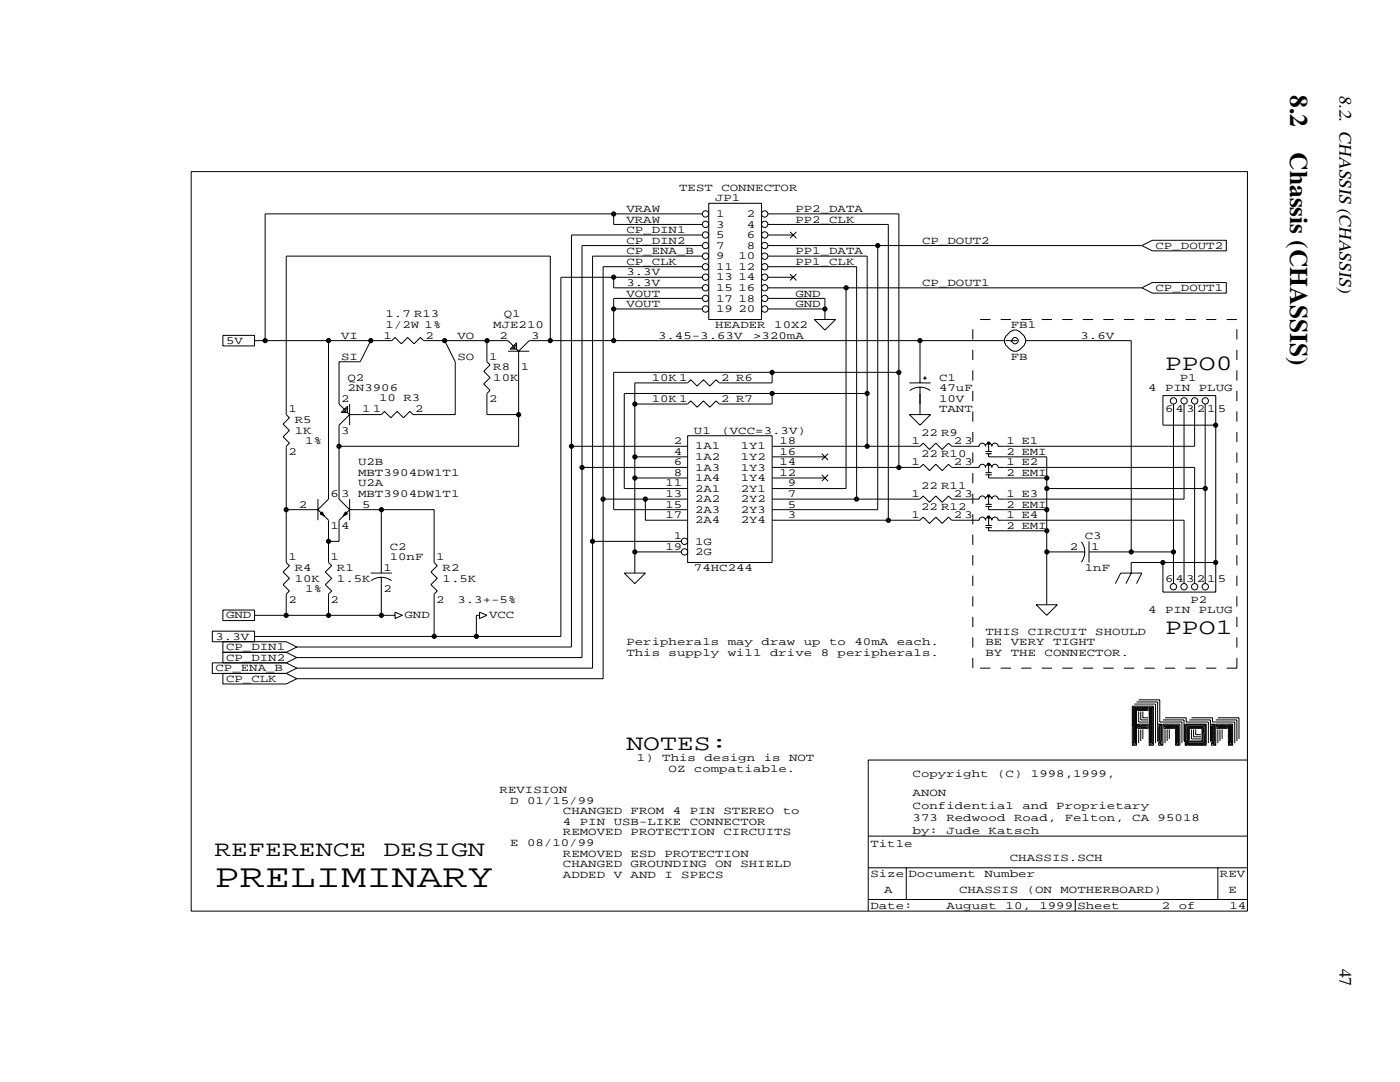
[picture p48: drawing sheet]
<svg xmlns="http://www.w3.org/2000/svg" width="279mm" height="216mm" viewBox="0 0 279 216" stroke-linecap="round" stroke-linejoin="round" font-family="sans-serif">
<defs><g id="words">
<text font-size="6.6" x="42.8" y="176.9">PRELIMINARY</text>
<g font-size="5.1">
<text x="257.5" y="19" transform="rotate(90 257.5 19)">8.2</text>
<text x="257.5" y="30.4" transform="rotate(90 257.5 30.4)">Chassis (CHASSIS)</text>
</g>
<g font-size="4.4">
<text x="232.5" y="73.8">PPO0</text>
<text x="232.5" y="126.5">PPO1</text>
<text x="125" y="149.7">NOTES:</text>
<text x="42.8" y="170.7">REFERENCE</text>
<text x="76.5" y="170.7">DESIGN</text>
</g>
<text font-size="3.6" x="267.4" y="19" transform="rotate(90 267.4 19)">8.2. CHASSIS (CHASSIS)</text>
<text font-size="3.5" x="267.4" y="193.3" transform="rotate(90 267.4 193.3)">47</text>
<g font-size="2.2">
<text x="135.5" y="38.1">TEST</text>
<text x="142.7" y="40.1">JP1</text>
<text x="144" y="38.1">CONNECTOR</text>
<text x="125" y="46.5">CP_DIN1</text>
<text x="125" y="42.3">VRAW</text>
<text x="125" y="44.4">VRAW</text>
<text x="142.9" y="43.3">1</text>
<text x="142.9" y="45.4">3</text>
<text x="142.9" y="47.5">5</text>
<text x="149.1" y="43.3">2</text>
<text x="149.1" y="45.4">4</text>
<text x="149.1" y="47.5">6</text>
<text x="158.7" y="44.4">PP2_CLK</text>
<text x="158.7" y="42.3">PP2_DATA</text>
<text x="125" y="52.9">CP_CLK</text>
<text x="125" y="48.6">CP_DIN2</text>
<text x="125" y="50.8">CP_ENA_B</text>
<text x="142.9" y="49.6">7</text>
<text x="142.9" y="51.7">9</text>
<text x="142.9" y="53.8">11</text>
<text x="147.4" y="51.7">10</text>
<text x="147.4" y="53.8">12</text>
<text x="149.1" y="49.6">8</text>
<text x="158.7" y="50.8">PP1_DATA</text>
<text x="158.7" y="52.9">PP1_CLK</text>
<text x="184" y="48.6">CP_DOUT2</text>
<text x="230.6" y="49.6">CP_DOUT2</text>
<text x="125" y="59.2">VOUT</text>
<text x="125" y="55">3.3V</text>
<text x="125" y="57.1">3.3V</text>
<text x="142.9" y="56">13</text>
<text x="142.9" y="58.1">15</text>
<text x="147.4" y="56">14</text>
<text x="147.4" y="58.1">16</text>
<text x="158.7" y="59.2">GND</text>
<text x="184" y="57.1">CP_DOUT1</text>
<text x="230.6" y="58.1">CP_DOUT1</text>
<text x="76.9" y="63.3">1.7 R13</text>
<text x="76.9" y="65.4">1/2W 1%</text>
<text x="98.4" y="65.4">MJE210</text>
<text x="100.6" y="63.3">Q1</text>
<text x="125" y="61.3">VOUT</text>
<text x="142.7" y="65.4">HEADER</text>
<text x="142.9" y="60.2">17</text>
<text x="142.9" y="62.3">19</text>
<text x="147.4" y="60.2">18</text>
<text x="147.4" y="62.3">20</text>
<text x="154.5" y="65.4">10X2</text>
<text x="158.7" y="61.3">GND</text>
<text x="201.7" y="65.4">FB1</text>
<text x="45.1" y="68.6">5V</text>
<text x="68.1" y="67.6">VI</text>
<text x="68.1" y="71.8">SI</text>
<text x="76.5" y="67.6">1</text>
<text x="84.9" y="67.6">2</text>
<text x="91.3" y="67.6">VO</text>
<text x="91.3" y="71.8">SO</text>
<text x="97.6" y="71.8">1</text>
<text x="99.7" y="67.6">2</text>
<text x="106" y="67.6">3</text>
<text x="131.3" y="67.6">3.45-3.63V</text>
<text x="150.3" y="67.6">&gt;320mA</text>
<text x="201.7" y="71.8">FB</text>
<text x="215.6" y="67.6">3.6V</text>
<text x="69.4" y="76">Q2</text>
<text x="98.4" y="73.9">R8</text>
<text x="98.4" y="76">10K</text>
<text x="103.9" y="73.9">1</text>
<text x="130.1" y="76">10K 1</text>
<text x="144" y="76">2 R6</text>
<text x="187.4" y="76">C1</text>
<text x="235.5" y="76">P1</text>
<text x="57.5" y="82.3">1</text>
<text x="68.1" y="80.2">2</text>
<text x="69.4" y="78.1">2N3906</text>
<text x="72.3" y="82.3">1</text>
<text x="74.4" y="82.3">1</text>
<text x="75.7" y="80">10 R3</text>
<text x="82.8" y="82.3">2</text>
<text x="97.6" y="80.2">2</text>
<text x="130.1" y="80.2">10K 1</text>
<text x="144" y="80.2">2 R7</text>
<text x="187.4" y="78.1">47uF</text>
<text x="187.4" y="80.2">10V</text>
<text x="187.4" y="82.3">TANT</text>
<text x="229.1" y="78.1">4</text>
<text x="232.5" y="78.1">PIN</text>
<text x="232.5" y="82.3">6</text>
<text x="234.6" y="82.3">4</text>
<text x="236.7" y="82.3">3</text>
<text x="238.8" y="82.3">2</text>
<text x="239.3" y="78.1">PLUG</text>
<text x="240.9" y="82.3">1</text>
<text x="243" y="82.3">5</text>
<text x="58.8" y="84.4">R5</text>
<text x="58.8" y="86.5">1K</text>
<text x="60.9" y="88.6">1%</text>
<text x="68.1" y="86.5">3</text>
<text x="134.5" y="88.6">2</text>
<text x="138.5" y="86.5">U1</text>
<text x="138.7" y="89.7">1A1</text>
<text x="144" y="86.6">(VCC=3.3V)</text>
<text x="147.8" y="89.7">1Y1</text>
<text x="155.6" y="88.6">18</text>
<text x="181.9" y="88.6">1</text>
<text x="183.8" y="86.9">22 R9</text>
<text x="190.3" y="88.6">2</text>
<text x="192.5" y="88.6">3</text>
<text x="200.9" y="88.6">1 E1</text>
<text x="57.5" y="90.7">2</text>
<text x="71.5" y="92.8">U2B</text>
<text x="71.5" y="95">MBT3904DW1T1</text>
<text x="134.5" y="90.7">4</text>
<text x="134.5" y="92.8">6</text>
<text x="134.5" y="95">8</text>
<text x="138.7" y="91.8">1A2</text>
<text x="138.7" y="93.9">1A3</text>
<text x="147.8" y="91.8">1Y2</text>
<text x="147.8" y="93.9">1Y3</text>
<text x="155.6" y="90.7">16</text>
<text x="155.6" y="92.8">14</text>
<text x="155.6" y="95">12</text>
<text x="181.9" y="92.8">1</text>
<text x="183.8" y="91.2">22 R10</text>
<text x="190.3" y="92.8">2</text>
<text x="192.5" y="92.8">3</text>
<text x="200.9" y="90.7">2 EMI</text>
<text x="200.9" y="92.8">1 E2</text>
<text x="200.9" y="95">2 EMI</text>
<text x="59.7" y="101.3">2</text>
<text x="66" y="99.2">6</text>
<text x="68.1" y="99.2">3</text>
<text x="71.5" y="97.1">U2A</text>
<text x="71.5" y="99.2">MBT3904DW1T1</text>
<text x="72.3" y="101.3">5</text>
<text x="132.8" y="97.1">11</text>
<text x="132.8" y="99.2">13</text>
<text x="132.8" y="101.3">15</text>
<text x="138.7" y="96">1A4</text>
<text x="138.7" y="98.1">2A1</text>
<text x="138.7" y="100.2">2A2</text>
<text x="147.8" y="96">1Y4</text>
<text x="147.8" y="98.1">2Y1</text>
<text x="147.8" y="100.2">2Y2</text>
<text x="157.3" y="97.1">9</text>
<text x="157.3" y="99.2">7</text>
<text x="157.3" y="101.3">5</text>
<text x="181.9" y="99.2">1</text>
<text x="183.8" y="97.5">22 R11</text>
<text x="183.8" y="101.7">22 R12</text>
<text x="190.3" y="99.2">2</text>
<text x="192.5" y="99.2">3</text>
<text x="200.9" y="99.2">1 E3</text>
<text x="200.9" y="101.3">2 EMI</text>
<text x="66" y="105.5">1</text>
<text x="68.1" y="105.5">4</text>
<text x="132.8" y="103.4">17</text>
<text x="134.5" y="107.6">1</text>
<text x="138.7" y="102.3">2A3</text>
<text x="138.7" y="104.4">2A4</text>
<text x="147.8" y="102.3">2Y3</text>
<text x="147.8" y="104.4">2Y4</text>
<text x="157.3" y="103.4">3</text>
<text x="181.9" y="103.4">1</text>
<text x="190.3" y="103.4">2</text>
<text x="192.5" y="103.4">3</text>
<text x="200.9" y="103.4">1 E4</text>
<text x="200.9" y="105.5">2 EMI</text>
<text x="216.5" y="107.6">C3</text>
<text x="57.5" y="111.8">1</text>
<text x="58.8" y="113.9">R4</text>
<text x="66" y="111.8">1</text>
<text x="67.2" y="113.9">R1</text>
<text x="76.5" y="113.9">1</text>
<text x="77.8" y="109.7">C2</text>
<text x="77.8" y="111.8">10nF</text>
<text x="87.1" y="111.8">1</text>
<text x="88.3" y="113.9">R2</text>
<text x="132.8" y="109.7">19</text>
<text x="138.5" y="113.9">74HC244</text>
<text x="138.7" y="108.7">1G</text>
<text x="138.7" y="110.8">2G</text>
<text x="213.5" y="109.7">2</text>
<text x="216.5" y="113.9">1nF</text>
<text x="217.7" y="109.7">1</text>
<text x="58.8" y="116">10K</text>
<text x="60.9" y="118.1">1%</text>
<text x="67.2" y="116">1.5K</text>
<text x="76.5" y="118.1">2</text>
<text x="88.3" y="116">1.5K</text>
<text x="232.5" y="116">6</text>
<text x="234.6" y="116">4</text>
<text x="236.7" y="116">3</text>
<text x="238.8" y="116">2</text>
<text x="240.9" y="116">1</text>
<text x="243" y="116">5</text>
<text x="45.1" y="123.4">GND</text>
<text x="57.5" y="120.2">2</text>
<text x="66" y="120.2">2</text>
<text x="80.7" y="123.4">GND</text>
<text x="87.1" y="120.2">2</text>
<text x="91.3" y="120.3">3.3+-5%</text>
<text x="97.6" y="123.4">VCC</text>
<text x="229.1" y="122.4">4</text>
<text x="232.5" y="122.4">PIN</text>
<text x="237.6" y="120.3">P2</text>
<text x="239.3" y="122.4">PLUG</text>
<text x="43" y="127.6">3.3V</text>
<text x="45.1" y="131.8">CP_DIN2</text>
<text x="45.1" y="129.7">CP_DIN1</text>
<text x="125" y="128.7">Peripherals</text>
<text x="125" y="130.9">This</text>
<text x="133.4" y="130.9">supply</text>
<text x="145.2" y="128.7">may</text>
<text x="145.2" y="130.9">will</text>
<text x="152" y="128.7">draw</text>
<text x="153.7" y="130.9">drive</text>
<text x="160.4" y="128.7">up</text>
<text x="163.8" y="130.9">8</text>
<text x="165.5" y="128.7">to</text>
<text x="167.2" y="130.9">peripherals.</text>
<text x="170.5" y="128.7">40mA</text>
<text x="179" y="128.7">each.</text>
<text x="196.7" y="130.9">BY</text>
<text x="196.7" y="126.6">THIS</text>
<text x="196.7" y="128.7">BE</text>
<text x="201.7" y="130.9">THE</text>
<text x="201.7" y="128.7">VERY</text>
<text x="205.1" y="126.6">CIRCUIT</text>
<text x="208.5" y="130.9">CONNECTOR.</text>
<text x="210.2" y="128.7">TIGHT</text>
<text x="218.6" y="126.6">SHOULD</text>
<text x="43" y="134">CP_ENA_B</text>
<text x="45.1" y="136.1">CP_CLK</text>
<text x="127.1" y="151.9">1)</text>
<text x="132.2" y="151.9">This</text>
<text x="133.4" y="154">OZ</text>
<text x="138.5" y="154">compatiable.</text>
<text x="140.6" y="151.9">design</text>
<text x="152.4" y="151.9">is</text>
<text x="157.5" y="151.9">NOT</text>
<text x="182.1" y="155">Copyright</text>
<text x="199" y="155">(C)</text>
<text x="205.7" y="155">1998,1999,</text>
<text x="99.7" y="158.3">REVISION</text>
<text x="101.8" y="160.4">D</text>
<text x="105.2" y="160.4">01/15/99</text>
<text x="182.1" y="161.4">Confidential</text>
<text x="182.1" y="158.8">ANON</text>
<text x="204.1" y="161.4">and</text>
<text x="210.8" y="161.4">Proprietary</text>
<text x="112.4" y="166.7">REMOVED</text>
<text x="112.4" y="162.5">CHANGED</text>
<text x="112.4" y="164.6">4</text>
<text x="115.7" y="164.6">PIN</text>
<text x="122.5" y="164.6">USB-LIKE</text>
<text x="125.8" y="166.7">PROTECTION</text>
<text x="125.8" y="162.5">FROM</text>
<text x="134.3" y="162.5">4</text>
<text x="137.7" y="162.5">PIN</text>
<text x="137.7" y="164.6">CONNECTOR</text>
<text x="144.4" y="166.7">CIRCUITS</text>
<text x="144.4" y="162.5">STEREO</text>
<text x="156.2" y="162.5">to</text>
<text x="182.1" y="166.4">by:</text>
<text x="182.1" y="163.9">373</text>
<text x="188.9" y="166.4">Jude</text>
<text x="188.9" y="163.9">Redwood</text>
<text x="197.3" y="166.4">Katsch</text>
<text x="202.4" y="163.9">Road,</text>
<text x="212.5" y="163.9">Felton,</text>
<text x="226" y="163.9">CA</text>
<text x="231" y="163.9">95018</text>
<text x="101.8" y="168.8">E</text>
<text x="105.2" y="168.8">08/10/99</text>
<text x="112.4" y="170.9">REMOVED</text>
<text x="112.4" y="173">CHANGED</text>
<text x="125.8" y="170.9">ESD</text>
<text x="125.8" y="173">GROUNDING</text>
<text x="132.6" y="170.9">PROTECTION</text>
<text x="142.7" y="173">ON</text>
<text x="147.8" y="173">SHIELD</text>
<text x="173.7" y="168.9">Title</text>
<text x="201.5" y="171.9">CHASSIS.SCH</text>
<text x="112.4" y="175.1">ADDED</text>
<text x="122.5" y="175.1">V</text>
<text x="125.8" y="175.1">AND</text>
<text x="132.6" y="175.1">I</text>
<text x="136" y="175.1">SPECS</text>
<text x="173.7" y="175.1">Size Document</text>
<text x="176.4" y="178.2">A</text>
<text x="191.4" y="178.2">CHASSIS</text>
<text x="196.5" y="175.1">Number</text>
<text x="204.9" y="178.2">(ON</text>
<text x="211.6" y="178.2">MOTHERBOARD)</text>
<text x="243.5" y="175.1">REV</text>
<text x="245.2" y="178.2">E</text>
<text x="173.7" y="181.4">Date:</text>
<text x="188.9" y="181.4">August</text>
<text x="200.7" y="181.4">10,</text>
<text x="207.4" y="181.4">1999 Sheet</text>
<text x="231.9" y="181.4">2</text>
<text x="235.3" y="181.4">of</text>
<text x="245.4" y="181.4">14</text>
</g>
</g></defs>
<g fill="none" stroke="#000" stroke-width=".2">
<path d="M38.2 34.2h210.8v147.6h-210.8zM122.5 42.7v2.1h17.7M122.5 55.3v2.1h17.7M140.2 42.7h-87.3v25.3M140.2 49h-24.1v82.2h-56.9M140.2 46.9h-26.2v82.2h-54.8M140.2 51.1h-21.9v82.2h-59.1M140.2 55.3h-28.3v71.7h-61.1M140.2 53.2h-19.8v82.2h-61.2M140.2 59.5h-17.7v8.5M141.4 40.6h10.6v23.2h-10.6zM153.3 42.7h26.1v50.6"/>
<path d="M153.3 44.8h24v59M153.3 49h74.6M153.3 46.9h5M153.3 51.1h19.8v38M153.3 57.4h74.6M153.3 55.3h5M153.3 53.2h17.7v46.4M153.3 59.5h11.3v4.3M157.7 46.3l1.2 1.2M157.7 54.7l1.2 1.3M158.9 46.3l-1.2 1.2M158.9 54.7l-1.2 1.3"/>
<path d="M168.8 57.4v40.1h-14.7M175.2 49v52.7h-21.1M227.9 49l2.1-1.1h14.7v2.2h-14.7zM227.9 57.4l2.1-1h14.7v2.1h-14.7zM44.5 66.9h6.3v2.1h-6.3zM50.8 68h27.4l.6-.7 1.3 1.3 1.3-1.3 1.2 1.3 1.3-1.3 .6 .7h16.9l1 1M65.6 68v31.6l-2.1 2.1M74 68l-2.1 4.2h-4.2v8.4l1 1.1M88.7 68l2.2 4.2v10.5h-8.5l-.6-.6-1.3 1.3-1.2-1.3-1.3 1.3-1.3-1.3-.6 .6h-6.3M97.2 68v4.2l.6 .6-1.3 1.3 1.3 1.3-1.3 1.2 1.3 1.3-.6 .6v4.2h6.3M101.4 70.1h4.2M101.8 69.7l1.3-1.3v1.3z"/>
<path d="M102.2 69.4h.7M102.4 69.2h.5M102.7 69h.2M102.9 68.8h.1M103.1 69.7l.4 .4M103.5 70.1v19h-35.8M109.8 68v-16.9h-52.7v31.6l.7 .7-1.3 1.2 1.3 1.3-1.3 1.3 1.3 1.2-.7 .7v23.1l.7 .7-1.3 1.2 1.3 1.3-1.3 1.3 1.3 1.2-.7 .7v4.2M122.5 61.6h17.7M153.3 61.6h11.3M154.1 74.3v2.1h-10.5l-.7-.6-1.2 1.2-1.3-1.2-1.3 1.2-1.2-1.2-.7 .6h-10.5v37.9M154.1 78.5v2.1h-10.5l-.7-.6-1.2 1.3-1.3-1.3-1.3 1.3-1.2-1.3-.7 .6h-10.5M162.5 63.8h4.2l-2.1 2.1z"/>
<path d="M173.1 78.5h-48.5v19h12.6M179.4 74.3h-56.9v27.4h14.7M181.5 76.4h4.2M181.6 77.9a3.4 3.4 0 0 1 4 0M183.6 68v8.4M183.6 77.2v5.5M184.2 75.5h.8M184.6 75.1v.7M200.5 68h-94.9l-2.1 2.1M200.7 67.1l1-1 .5-.2h.8l.4 .2 1.1 1 .2 .5v.8l-.2 .4-1.1 1.1-.4 .2h-.8l-.5-.2-1-1.1-.2-.4v-.8zM200.7 68h1l.7 .6h.4l.4-.4v-.4l-.4-.5h-.4l-.5 .5v.2h1.1M204.7 68h21.1v42.1"/>
<path d="M63.5 99.6v4.2M68.1 82.3l1.3-1.3v1.3zM68.5 82.1h.6M68.7 81.9h.4M68.9 81.7h.2M69.1 81.5h.1M69.4 82.3l.4 .4M69.8 80.6v4.2M69.8 99.6v4.2M69.8 82.7l-2.1 2.1v14.8l2.1 2.1M114 89.1h23.2M116.1 93.3h21.1"/>
<path d="M120.4 99.6h16.8M126.7 91.2h10.5M126.7 95.4h10.5M128.8 99.6v4.2h8.4M137.2 86.9h16.9v25.3h-16.9zM154.1 93.3h29.5l.6-.7 1.3 1.3 1.3-1.3 1.2 1.3 1.3-1.3 .6 .7h5.5a.63 .63 0 0 1 .6-.7 .63 .63 0 0 1 .7 .7 .63 .63 0 0 1 .6-.7 .63 .63 0 0 1 .6 .7 .63 .63 0 0 1 .7-.7 .63 .63 0 0 1 .6 .7h39.2v23.2M154.1 91.2h10.5M154.1 95.4h10.5M164 90.5l1.3 1.3M164 94.7l1.3 1.3M165.3 90.5l-1.3 1.3M165.3 94.7l-1.3 1.3"/>
<path d="M181.5 82.7h4.2l-2.1 2.1zM196.7 90.5h1.2M196.7 90.1h1.2M196.7 94.7h1.2M196.7 94.3h1.2M197.1 88.2h.4v.4h-.4zM197.1 92.4h.4v.4h-.4zM197.1 98.7h.4v.5h-.4zM197.3 90.5v.7h11.6v29.5M197.3 88.4v1.7M197.3 92.6v1.7M197.3 94.7v.7h11.6"/>
<path d="M197.3 99v1.6M208.9 97.5h31.6M234.2 80.6v35.9M236.3 80.6v19h-37.1a.63 .63 0 0 0-.6-.6 .63 .63 0 0 0-.7 .6 .63 .63 0 0 0-.6-.6 .63 .63 0 0 0-.6 .6 .63 .63 0 0 0-.7-.6 .63 .63 0 0 0-.6 .6h-5.5l-.6-.6-1.3 1.2-1.2-1.2-1.3 1.2-1.3-1.2-.6 .6h-29.5M238.4 80.6v8.5h-39.2a.63 .63 0 0 0-.6-.7 .63 .63 0 0 0-.7 .7 .63 .63 0 0 0-.6-.7 .63 .63 0 0 0-.6 .7 .63 .63 0 0 0-.7-.7 .63 .63 0 0 0-.6 .7h-5.5l-.6-.7-1.3 1.3-1.2-1.3-1.3 1.3-1.3-1.3-.6 .7h-29.5M240.5 80.6v35.9M242.6 84.8h-10.5v-5.9h10.5v39.2h-10.5v-5.9M57.1 101.7h6.4M63.5 101.7l2.1 2.1v8.4l.6 .7-1.3 1.2 1.3 1.3-1.3 1.3 1.3 1.2-.6 .7v4.2M63.9 102.5l.4-.4 .4 .9zM68.9 102.1l.5 .4-.9 .5zM69.8 101.7l-2.1 2.1v4.2h-2.1"/>
<path d="M69.8 101.7h16.8v10.5l.7 .7-1.3 1.2 1.3 1.3-1.3 1.3 1.3 1.2-.7 .7v8.4M74 114.3h4.2M74.1 115.9a3.4 3.4 0 0 1 4 0M76.1 101.7v12.6M76.1 115.2v7.6M118.3 108h17.7M124.6 114.3h4.2l-2.1 2.2zM126.7 110.1h9.3M154.1 103.8h29.5l.6-.6 1.3 1.2 1.3-1.2 1.2 1.2 1.3-1.2 .6 .6h5.5a.63 .63 0 0 1 .6-.6 .63 .63 0 0 1 .7 .6 .63 .63 0 0 1 .6-.6 .63 .63 0 0 1 .6 .6 .63 .63 0 0 1 .7-.6 .63 .63 0 0 1 .6 .6h37.1v12.7M196.7 101.1h1.2M196.7 100.6h1.2M196.7 105.3h1.2"/>
<path d="M196.7 104.9h1.2M197.1 103h.4v.4h-.4zM197.3 101.1v.6h11.6M197.3 103.2v1.7M197.3 105.3v.6h11.6M208.9 110.1h7.6M215.8 108.1a3.4 3.4 0 0 1 0 4.1M217.3 108v4.2M217.3 110.1h16.9M222.6 116.5l1.1-2.2h4.2l-1.1 2.2M242.6 112.2h-16.8v2.1l-1.1 2.2M44.5 121.7h6.3v2.1h-6.3z"/>
<path d="M44.5 128v4.3M44.5 134.4v2.1h12.6l2.1-1.1M44.5 130.2h12.6M50.8 128v-2.1h-8.4v2.1h14.7l2.1 1.1M50.8 122.8h28M57.1 132.3h-14.7v2.1h14.7M57.1 134.4l2.1 1M57.1 132.3l2.1 1M57.1 130.2l2.1 1M59.2 133.3l-2.1 1.1M59.2 131.2l-2.1 1.1M59.2 129.1l-2.1 1.1"/>
<path d="M78.8 122.1l1.5 .7-1.5 .6zM95.7 122.8h-.6v4.2M95.7 122.1l1.5 .7-1.5 .6zM206.8 120.7h4.2l-2.1 2.1zM227.2 139.6h4.3v4.5h4.4v4.2M226 140.9l.8 .9v6.9h-.8zM226 140.9h4.2v7.8h-.9v-7.6h.7v7.4h-.4v-7.2h.2v7M226.4 141.1l-.2 .2v7.2h.4v-6.7l-.2-.3v6.8M226.4 140.5h4.2v7.8M226.4 141.1h2.7v.7h-2.1zM226.8 140.1h4.2v7.8l.9 .8h.2v-4.2h3.4v4.2h-.9v-4h.7v3.8h-.5v-3.6h.2v3.4M226.8 141.3h2.1v.2h-1.9z"/>
<path d="M227 144.5h2.1v.8h-2.1zM227 144.5l.7 .6h1.2v-.4h-1.4l-.3 .4 .5-.2h1M227.2 142v2.1h1.9M227.2 145.5v2.8M227.7 142v1.6h1.4M227.7 145.5v2.4M228.1 142v1.2h1M228.1 145.5v1.9M231.2 147.9v-3h.3v3l.2 .2-.2 .4M231.2 144.5h.7v4l-.2 .2h-.5v-.4l.5-.4v-3.2h-.5zM232.1 143.6h4.2v4.3l.8 .8h3.6v-4.2h-4.2v3.4l.6 .6h3.4v-3.8h-3.8v3.2l.4 .4h3.2v-3.4h-3.4v3l.2 .2h3v-3h-3v2.8h2.8v-2.6h-2.5v2.4M232.3 144.7h2.1v.6h-2.1z"/>
<path d="M232.3 144.7l.4 .4h1.5v-.2h-1.5l-.2 .2M232.5 143.2h4.2v.9h4.5v4.2M232.5 145.5v2.8M232.9 145.5v2.4M233.4 145.5v1.9M236.5 148.3l.4 .4h-.4zM237.4 143.6h4.2v4.3l.8 .8h.2v-4.2h3.4v4.2h-.8v-4h.6v3.8h-.4v-3.6h.2v3.4M237.8 143.2h4.2v.9h4.4v4.2M237.8 145.5v1.9h1.9M238.2 145.5v1.5h1.5M238.6 145.5v1.1h1.1M241.8 144.5h.6v4l-.2 .2h-.4v-.4l.4-.4v-3.2h-.4z"/>
<path d="M241.8 147.9v-3h.2v3l.2 .2-.2 .4M242.6 143.6h4.2v4.3M242.8 144.7l.5 .4h1.4v-.2h-1.4l-.3 .2M242.8 144.7h2.1v.6h-2.1zM243 145.5v2.8M243 143.2h4.3v4.2M243.5 145.5v2.4M243.9 145.5v1.9M249 151.7h-75.7v30.1M173.3 179.5h75.7M173.3 173.2h75.7M173.3 166.8h75.7"/>
<path d="M180.9 173.2v6.3M214.6 179.5v2.3M243 173.2v6.3"/>
<circle cx="122.5" cy="55.3" r=".42"/>
<circle cx="122.5" cy="42.7" r=".42"/>
<circle cx="122.5" cy="42.7" r=".21"/>
<circle cx="122.5" cy="55.3" r=".21"/>
<circle cx="140.8" cy="42.7" r=".63"/>
<circle cx="140.8" cy="55.3" r=".63"/>
<circle cx="140.8" cy="59.5" r=".63"/>
<circle cx="140.8" cy="57.4" r=".63"/>
<circle cx="140.8" cy="46.9" r=".63"/>
<circle cx="140.8" cy="49" r=".63"/>
<circle cx="140.8" cy="53.2" r=".63"/>
<circle cx="140.8" cy="51.1" r=".63"/>
<circle cx="140.8" cy="44.8" r=".63"/>
<circle cx="152.6" cy="42.7" r=".63"/>
<circle cx="152.6" cy="57.4" r=".63"/>
<circle cx="152.6" cy="59.5" r=".63"/>
<circle cx="152.6" cy="55.3" r=".63"/>
<circle cx="152.6" cy="46.9" r=".63"/>
<circle cx="152.6" cy="49" r=".63"/>
<circle cx="152.6" cy="51.1" r=".63"/>
<circle cx="152.6" cy="53.2" r=".63"/>
<circle cx="152.6" cy="44.8" r=".63"/>
<circle cx="168.9" cy="57.4" r=".42"/>
<circle cx="168.9" cy="57.4" r=".21"/>
<circle cx="175.2" cy="49" r=".42"/>
<circle cx="175.2" cy="49" r=".21"/>
<circle cx="52.9" cy="68" r=".42"/>
<circle cx="52.9" cy="68" r=".21"/>
<circle cx="65.6" cy="68" r=".42"/>
<circle cx="65.6" cy="68" r=".21"/>
<circle cx="74" cy="68" r=".42"/>
<circle cx="74" cy="68" r=".21"/>
<circle cx="88.7" cy="68" r=".42"/>
<circle cx="88.7" cy="68" r=".21"/>
<circle cx="97.2" cy="68" r=".42"/>
<circle cx="97.2" cy="68" r=".21"/>
<circle cx="109.8" cy="68" r=".42"/>
<circle cx="109.8" cy="68" r=".21"/>
<circle cx="122.5" cy="68" r=".42"/>
<circle cx="122.5" cy="61.7" r=".42"/>
<circle cx="122.5" cy="68" r=".21"/>
<circle cx="122.5" cy="61.7" r=".21"/>
<circle cx="140.8" cy="61.7" r=".63"/>
<circle cx="152.6" cy="61.7" r=".63"/>
<circle cx="154.1" cy="74.3" r=".42"/>
<circle cx="154.1" cy="78.5" r=".42"/>
<circle cx="154.1" cy="74.3" r=".21"/>
<circle cx="154.1" cy="78.5" r=".21"/>
<circle cx="164.6" cy="61.7" r=".42"/>
<circle cx="164.6" cy="61.7" r=".21"/>
<circle cx="173.1" cy="78.5" r=".42"/>
<circle cx="173.1" cy="78.5" r=".21"/>
<circle cx="179.4" cy="74.3" r=".42"/>
<circle cx="179.4" cy="74.3" r=".21"/>
<circle cx="183.6" cy="68" r=".42"/>
<circle cx="183.6" cy="68" r=".21"/>
<circle cx="234.2" cy="80" r=".63"/>
<circle cx="236.3" cy="80" r=".63"/>
<circle cx="238.4" cy="80" r=".63"/>
<circle cx="240.5" cy="80" r=".63"/>
<circle cx="67.6" cy="89" r=".42"/>
<circle cx="67.6" cy="89" r=".21"/>
<circle cx="103.5" cy="82.7" r=".42"/>
<circle cx="103.5" cy="82.7" r=".21"/>
<circle cx="114" cy="89" r=".42"/>
<circle cx="114" cy="89" r=".21"/>
<circle cx="116.2" cy="93.3" r=".42"/>
<circle cx="116.2" cy="93.3" r=".21"/>
<circle cx="120.4" cy="99.6" r=".42"/>
<circle cx="120.4" cy="99.6" r=".21"/>
<circle cx="126.7" cy="80.6" r=".42"/>
<circle cx="126.7" cy="95.4" r=".42"/>
<circle cx="126.7" cy="91.2" r=".42"/>
<circle cx="126.7" cy="91.2" r=".21"/>
<circle cx="126.7" cy="95.4" r=".21"/>
<circle cx="126.7" cy="80.6" r=".21"/>
<circle cx="128.8" cy="99.6" r=".21"/>
<circle cx="128.8" cy="99.6" r=".42"/>
<circle cx="170.9" cy="99.6" r=".42"/>
<circle cx="170.9" cy="99.6" r=".21"/>
<circle cx="173.1" cy="89" r=".42"/>
<circle cx="173.1" cy="89" r=".21"/>
<circle cx="179.4" cy="93.3" r=".42"/>
<circle cx="179.4" cy="93.3" r=".21"/>
<circle cx="208.9" cy="97.5" r=".42"/>
<circle cx="208.9" cy="95.4" r=".42"/>
<circle cx="208.9" cy="95.4" r=".21"/>
<circle cx="208.9" cy="97.5" r=".21"/>
<circle cx="240.5" cy="97.5" r=".42"/>
<circle cx="240.5" cy="97.5" r=".21"/>
<circle cx="242.6" cy="84.8" r=".42"/>
<circle cx="242.6" cy="84.8" r=".21"/>
<circle cx="57.1" cy="101.7" r=".42"/>
<circle cx="57.1" cy="101.7" r=".21"/>
<circle cx="65.6" cy="108" r=".42"/>
<circle cx="65.6" cy="108" r=".21"/>
<circle cx="76.1" cy="101.7" r=".42"/>
<circle cx="76.1" cy="101.7" r=".21"/>
<circle cx="118.3" cy="108" r=".42"/>
<circle cx="118.3" cy="108" r=".21"/>
<circle cx="126.7" cy="110.1" r=".42"/>
<circle cx="126.7" cy="110.1" r=".21"/>
<circle cx="136.6" cy="108" r=".63"/>
<circle cx="136.6" cy="110.1" r=".63"/>
<circle cx="177.3" cy="103.8" r=".42"/>
<circle cx="177.3" cy="103.8" r=".21"/>
<circle cx="208.9" cy="110.1" r=".42"/>
<circle cx="208.9" cy="105.9" r=".42"/>
<circle cx="208.9" cy="101.7" r=".42"/>
<circle cx="208.9" cy="105.9" r=".21"/>
<circle cx="208.9" cy="101.7" r=".21"/>
<circle cx="208.9" cy="110.1" r=".21"/>
<circle cx="225.8" cy="110.1" r=".42"/>
<circle cx="225.8" cy="110.1" r=".21"/>
<circle cx="232.1" cy="112.2" r=".42"/>
<circle cx="232.1" cy="112.2" r=".21"/>
<circle cx="234.2" cy="110.1" r=".42"/>
<circle cx="234.2" cy="117.1" r=".63"/>
<circle cx="234.2" cy="110.1" r=".21"/>
<circle cx="236.3" cy="117.1" r=".63"/>
<circle cx="238.4" cy="117.1" r=".63"/>
<circle cx="240.5" cy="117.1" r=".63"/>
<circle cx="242.6" cy="112.2" r=".42"/>
<circle cx="242.6" cy="112.2" r=".21"/>
<circle cx="57.1" cy="122.8" r=".42"/>
<circle cx="57.1" cy="122.8" r=".21"/>
<circle cx="65.6" cy="122.8" r=".42"/>
<circle cx="65.6" cy="122.8" r=".21"/>
<circle cx="76.1" cy="122.8" r=".42"/>
<circle cx="76.1" cy="122.8" r=".21"/>
<circle cx="86.7" cy="127" r=".42"/>
<circle cx="86.7" cy="127" r=".21"/>
<circle cx="95.1" cy="127" r=".42"/>
<circle cx="95.1" cy="127" r=".21"/>
</g>
<path d="M246.8 63.8h-52.7M194.1 133.3v-69.5M246.8 133.3v-69.5M246.8 133.3h-52.7" fill="none" stroke="#000" stroke-width=".2" stroke-dasharray="2" stroke-linecap="butt"/>
<use href="#words"/>
</svg>
